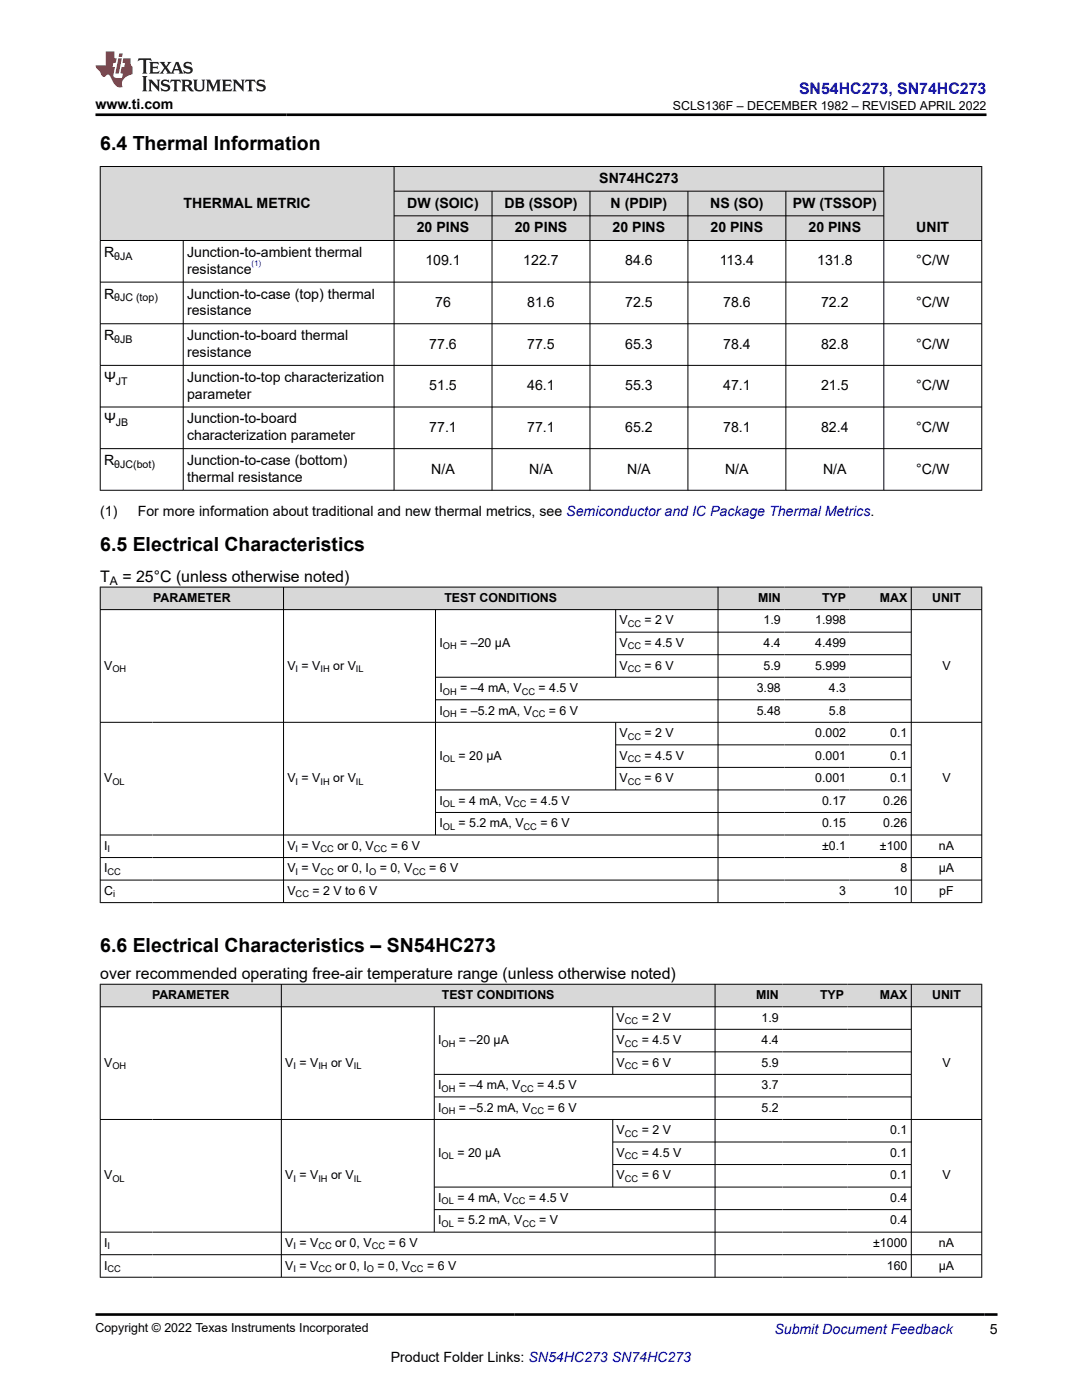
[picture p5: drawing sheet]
<svg xmlns="http://www.w3.org/2000/svg" width="216mm" height="279mm" viewBox="0 0 216 279" stroke-linecap="round" stroke-linejoin="round" font-family="sans-serif">
<defs><g id="words">
<g font-size="3.9">
<text x="20" y="29.9">6.4 Thermal Information</text>
<text x="20" y="110">6.5 Electrical Characteristics</text>
<text x="20" y="189.9">6.6 Electrical Characteristics – SN54HC273</text>
</g>
<text font-size="3.2" fill="#00f" x="159.4" y="18.7">SN54HC273, SN74HC273</text>
<g font-size="3.2">
<text x="20" y="116.1">T</text>
<text x="24.4" y="116.1">= 25°C (unless otherwise noted)</text>
<text x="20" y="195.4">over recommended operating free-air temperature range (unless otherwise noted)</text>
</g>
<g font-size="2.8">
<text x="19" y="21.8">www.ti.com</text>
<text x="36.6" y="41.4">THERMAL METRIC</text>
<text x="81.3" y="41.4">DW (SOIC)</text>
<text x="100.7" y="41.4">DB (SSOP)</text>
<text x="119.6" y="36.5">SN74HC273</text>
<text x="121.9" y="41.4">N (PDIP)</text>
<text x="141.7" y="41.4">NS (SO)</text>
<text x="158.2" y="41.4">PW (TSSOP)</text>
<text x="83.2" y="46.3">20 PINS</text>
<text x="102.7" y="46.3">20 PINS</text>
<text x="122.2" y="46.3">20 PINS</text>
<text x="141.8" y="46.3">20 PINS</text>
<text x="161.3" y="46.3">20 PINS</text>
<text x="182.8" y="46.3">UNIT</text>
<text x="20.8" y="51.3">R</text>
<text x="37.3" y="51.3">Junction-to-ambient thermal</text>
<text x="84.9" y="53">109.1</text>
<text x="104.4" y="53">122.7</text>
<text x="124.7" y="53">84.6</text>
<text x="143.6" y="53">113.4</text>
<text x="163.1" y="53">131.8</text>
<text x="182.8" y="53">°C/W</text>
<text x="20.8" y="59.6">R</text>
<text x="37.3" y="54.7">resistance</text>
<text x="37.3" y="59.6">Junction-to-case (top) thermal</text>
<text x="37.3" y="63">resistance</text>
<text x="86.8" y="61.3">76</text>
<text x="105.2" y="61.3">81.6</text>
<text x="124.7" y="61.3">72.5</text>
<text x="144.3" y="61.3">78.6</text>
<text x="163.8" y="61.3">72.2</text>
<text x="182.8" y="61.3">°C/W</text>
<text x="20.8" y="67.9">R</text>
<text x="37.3" y="67.9">Junction-to-board thermal</text>
<text x="37.3" y="71.3">resistance</text>
<text x="85.7" y="69.6">77.6</text>
<text x="105.2" y="69.6">77.5</text>
<text x="124.7" y="69.6">65.3</text>
<text x="144.3" y="69.6">78.4</text>
<text x="163.8" y="69.6">82.8</text>
<text x="182.8" y="69.6">°C/W</text>
<text x="20.8" y="76.2">Ψ</text>
<text x="37.3" y="76.2">Junction-to-top characterization</text>
<text x="85.7" y="77.9">51.5</text>
<text x="105.2" y="77.9">46.1</text>
<text x="124.7" y="77.9">55.3</text>
<text x="144.3" y="77.9">47.1</text>
<text x="163.8" y="77.9">21.5</text>
<text x="182.8" y="77.9">°C/W</text>
<text x="37.3" y="79.6">parameter</text>
<text x="20.8" y="84.5">Ψ</text>
<text x="37.3" y="84.5">Junction-to-board</text>
<text x="37.3" y="87.9">characterization parameter</text>
<text x="85.7" y="86.2">77.1</text>
<text x="105.2" y="86.2">77.1</text>
<text x="124.7" y="86.2">65.2</text>
<text x="144.3" y="86.2">78.1</text>
<text x="163.8" y="86.2">82.4</text>
<text x="182.8" y="86.2">°C/W</text>
<text x="20.8" y="92.8">R</text>
<text x="37.3" y="92.8">Junction-to-case (bottom)</text>
<text x="86.1" y="94.5">N/A</text>
<text x="105.6" y="94.5">N/A</text>
<text x="125.1" y="94.5">N/A</text>
<text x="144.7" y="94.5">N/A</text>
<text x="164.2" y="94.5">N/A</text>
<text x="182.8" y="94.5">°C/W</text>
<text x="37.3" y="96.2">thermal resistance</text>
<text x="20" y="103">(1)</text>
<text x="27.5" y="103">For more information about traditional and new thermal metrics, see Semiconductor and IC Package Thermal Metrics.</text>
<text x="197.5" y="266.1">5</text>
<text x="78" y="271.7">Product Folder Links: SN54HC273 SN74HC273</text>
</g>
<text font-size="2.8" fill="#00f" x="154.5" y="266.2">Submit Document Feedback</text>
<g font-size="2.5">
<text x="134.3" y="21.9">SCLS136F – DECEMBER 1982 – REVISED APRIL 2022</text>
<text x="30.6" y="120.1">PARAMETER</text>
<text x="88.7" y="120.1">TEST CONDITIONS</text>
<text x="123.6" y="124.6">V</text>
<text x="128.6" y="124.6">= 2 V</text>
<text x="151.3" y="120.1">MIN</text>
<text x="152.4" y="124.6">1.9</text>
<text x="162.7" y="124.6">1.998</text>
<text x="164" y="120.1">TYP</text>
<text x="175.6" y="120.1">MAX</text>
<text x="186" y="120.1">UNIT</text>
<text x="87.7" y="129.1">I</text>
<text x="91.8" y="129.1">= –20 µA</text>
<text x="123.6" y="129.1">V</text>
<text x="128.6" y="129.1">= 4.5 V</text>
<text x="152.4" y="129.1">4.4</text>
<text x="162.7" y="129.1">4.499</text>
<text x="20.8" y="133.6">V</text>
<text x="57.3" y="133.6">V = V</text>
<text x="66.5" y="133.6">or V</text>
<text x="123.6" y="133.6">V</text>
<text x="128.6" y="133.6">= 6 V</text>
<text x="152.4" y="133.6">5.9</text>
<text x="162.7" y="133.6">5.999</text>
<text x="188" y="133.6">V</text>
<text x="87.7" y="138.1">I</text>
<text x="87.7" y="142.6">I</text>
<text x="91.8" y="138.1">= –4 mA, V</text>
<text x="91.8" y="142.6">= –5.2 mA, V</text>
<text x="107.5" y="138.1">= 4.5 V</text>
<text x="109.5" y="142.6">= 6 V</text>
<text x="151" y="138.1">3.98</text>
<text x="151" y="142.6">5.48</text>
<text x="165.4" y="138.1">4.3</text>
<text x="165.4" y="142.6">5.8</text>
<text x="123.6" y="147.1">V</text>
<text x="128.6" y="147.1">= 2 V</text>
<text x="162.7" y="147.1">0.002</text>
<text x="177.6" y="147.1">0.1</text>
<text x="87.7" y="151.6">I</text>
<text x="91.5" y="151.6">= 20 µA</text>
<text x="123.6" y="151.6">V</text>
<text x="128.6" y="151.6">= 4.5 V</text>
<text x="162.7" y="151.6">0.001</text>
<text x="177.6" y="151.6">0.1</text>
<text x="20.8" y="156.1">V</text>
<text x="57.3" y="156.1">V = V</text>
<text x="66.5" y="156.1">or V</text>
<text x="87.7" y="160.6">I</text>
<text x="91.5" y="160.6">= 4 mA, V</text>
<text x="105.8" y="160.6">= 4.5 V</text>
<text x="123.6" y="156.1">V</text>
<text x="128.6" y="156.1">= 6 V</text>
<text x="162.7" y="156.1">0.001</text>
<text x="164" y="160.6">0.17</text>
<text x="176.3" y="160.6">0.26</text>
<text x="177.6" y="156.1">0.1</text>
<text x="188" y="156.1">V</text>
<text x="87.7" y="165.1">I</text>
<text x="91.5" y="165.1">= 5.2 mA, V</text>
<text x="107.8" y="165.1">= 6 V</text>
<text x="164" y="165.1">0.15</text>
<text x="176.3" y="165.1">0.26</text>
<text x="20.8" y="169.6">I</text>
<text x="57.3" y="169.6">V = V</text>
<text x="67.3" y="169.6">or 0, V</text>
<text x="78" y="169.6">= 6 V</text>
<text x="164" y="169.6">±0.1</text>
<text x="175.6" y="169.6">±100</text>
<text x="187.4" y="169.6">nA</text>
<text x="20.8" y="174.1">I</text>
<text x="20.8" y="178.6">C</text>
<text x="57.3" y="174.1">V = V</text>
<text x="57.3" y="178.6">V</text>
<text x="62.4" y="178.6">= 2 V to 6 V</text>
<text x="67.3" y="174.1">or 0, I</text>
<text x="75.8" y="174.1">= 0, V</text>
<text x="85.6" y="174.1">= 6 V</text>
<text x="167.5" y="178.6">3</text>
<text x="178.3" y="178.6">10</text>
<text x="179.7" y="174.1">8</text>
<text x="187.3" y="174.1">µA</text>
<text x="187.4" y="178.6">pF</text>
<text x="30.3" y="199.4">PARAMETER</text>
<text x="88.2" y="199.4">TEST CONDITIONS</text>
<text x="123" y="203.9">V</text>
<text x="128" y="203.9">= 2 V</text>
<text x="150.9" y="199.4">MIN</text>
<text x="152" y="203.9">1.9</text>
<text x="163.6" y="199.4">TYP</text>
<text x="175.6" y="199.4">MAX</text>
<text x="186" y="199.4">UNIT</text>
<text x="87.4" y="208.4">I</text>
<text x="91.6" y="208.4">= –20 µA</text>
<text x="123" y="208.4">V</text>
<text x="128" y="208.4">= 4.5 V</text>
<text x="152" y="208.4">4.4</text>
<text x="20.8" y="212.9">V</text>
<text x="56.9" y="212.9">V = V</text>
<text x="66.1" y="212.9">or V</text>
<text x="123" y="212.9">V</text>
<text x="128" y="212.9">= 6 V</text>
<text x="152" y="212.9">5.9</text>
<text x="188" y="212.9">V</text>
<text x="87.4" y="217.4">I</text>
<text x="87.4" y="221.9">I</text>
<text x="91.6" y="217.4">= –4 mA, V</text>
<text x="91.6" y="221.9">= –5.2 mA, V</text>
<text x="107.2" y="217.4">= 4.5 V</text>
<text x="109.3" y="221.9">= 6 V</text>
<text x="152" y="217.4">3.7</text>
<text x="152" y="221.9">5.2</text>
<text x="123" y="226.4">V</text>
<text x="128" y="226.4">= 2 V</text>
<text x="177.6" y="226.4">0.1</text>
<text x="87.4" y="230.9">I</text>
<text x="91.3" y="230.9">= 20 µA</text>
<text x="123" y="230.9">V</text>
<text x="128" y="230.9">= 4.5 V</text>
<text x="177.6" y="230.9">0.1</text>
<text x="20.8" y="235.4">V</text>
<text x="56.9" y="235.4">V = V</text>
<text x="66.1" y="235.4">or V</text>
<text x="87.4" y="239.9">I</text>
<text x="91.3" y="239.9">= 4 mA, V</text>
<text x="105.5" y="239.9">= 4.5 V</text>
<text x="123" y="235.4">V</text>
<text x="128" y="235.4">= 6 V</text>
<text x="177.6" y="235.4">0.1</text>
<text x="177.6" y="239.9">0.4</text>
<text x="188" y="235.4">V</text>
<text x="87.4" y="244.4">I</text>
<text x="91.3" y="244.4">= 5.2 mA, V</text>
<text x="107.6" y="244.4">= V</text>
<text x="177.6" y="244.4">0.4</text>
<text x="20.8" y="248.9">I</text>
<text x="56.9" y="248.9">V = V</text>
<text x="66.9" y="248.9">or 0, V</text>
<text x="77.5" y="248.9">= 6 V</text>
<text x="174.2" y="248.9">±1000</text>
<text x="187.4" y="248.9">nA</text>
<text x="20.8" y="253.4">I</text>
<text x="56.9" y="253.4">V = V</text>
<text x="66.9" y="253.4">or 0, I</text>
<text x="75.3" y="253.4">= 0, V</text>
<text x="85.2" y="253.4">= 6 V</text>
<text x="177" y="253.4">160</text>
<text x="187.3" y="253.4">µA</text>
<text x="19" y="265.9">Copyright © 2022 Texas Instruments Incorporated</text>
</g>
<text font-size="2.4" x="21.9" y="116.7">A</text>
<g font-size="2.1">
<text x="22.8" y="51.8">θJA</text>
<text x="22.8" y="60.1">θJC (top)</text>
<text x="22.8" y="68.4">θJB</text>
<text x="23.1" y="76.8">JT</text>
<text x="23.1" y="85.1">JB</text>
<text x="22.8" y="93.4">θJC(bot)</text>
</g>
<g font-size="1.9">
<text x="125.3" y="125.1">CC</text>
<text x="88.4" y="129.6">OH</text>
<text x="125.3" y="129.6">CC</text>
<text x="22.4" y="134.1">OH</text>
<text x="59" y="134.1">I</text>
<text x="64" y="134.1">IH</text>
<text x="71" y="134.1">IL</text>
<text x="125.3" y="134.1">CC</text>
<text x="88.4" y="138.6">OH</text>
<text x="88.4" y="143.1">OH</text>
<text x="104.1" y="138.6">CC</text>
<text x="106.2" y="143.1">CC</text>
<text x="125.3" y="147.6">CC</text>
<text x="88.4" y="152.1">OL</text>
<text x="125.3" y="152.1">CC</text>
<text x="22.4" y="156.6">OL</text>
<text x="59" y="156.6">I</text>
<text x="64" y="156.6">IH</text>
<text x="71" y="156.6">IL</text>
<text x="88.4" y="161.1">OL</text>
<text x="102.4" y="161.1">CC</text>
<text x="125.3" y="156.6">CC</text>
<text x="88.4" y="165.6">OL</text>
<text x="104.5" y="165.6">CC</text>
<text x="21.5" y="170.1">I</text>
<text x="59" y="170.1">I</text>
<text x="64" y="170.1">CC</text>
<text x="74.6" y="170.1">CC</text>
<text x="21.5" y="174.6">CC</text>
<text x="22.6" y="179.1">i</text>
<text x="59" y="174.6">I</text>
<text x="59" y="179.1">CC</text>
<text x="64" y="174.6">CC</text>
<text x="73.6" y="174.6">O</text>
<text x="82.3" y="174.6">CC</text>
<text x="88.1" y="208.9">OH</text>
<text x="124.7" y="204.4">CC</text>
<text x="124.7" y="208.9">CC</text>
<text x="22.4" y="213.4">OH</text>
<text x="58.6" y="213.4">I</text>
<text x="63.5" y="213.4">IH</text>
<text x="70.6" y="213.4">IL</text>
<text x="124.7" y="213.4">CC</text>
<text x="88.1" y="217.9">OH</text>
<text x="103.9" y="217.9">CC</text>
<text x="88.1" y="222.4">OH</text>
<text x="105.9" y="222.4">CC</text>
<text x="124.7" y="226.9">CC</text>
<text x="88.1" y="231.4">OL</text>
<text x="124.7" y="231.4">CC</text>
<text x="22.4" y="235.9">OL</text>
<text x="58.6" y="235.9">I</text>
<text x="63.5" y="235.9">IH</text>
<text x="70.6" y="235.9">IL</text>
<text x="124.7" y="235.9">CC</text>
<text x="88.1" y="240.4">OL</text>
<text x="88.1" y="244.9">OL</text>
<text x="102.2" y="240.4">CC</text>
<text x="104.2" y="244.9">CC</text>
<text x="21.5" y="249.4">I</text>
<text x="58.6" y="249.4">I</text>
<text x="63.5" y="249.4">CC</text>
<text x="74.2" y="249.4">CC</text>
<text x="21.5" y="253.9">CC</text>
<text x="58.6" y="253.9">I</text>
<text x="63.5" y="253.9">CC</text>
<text x="73.2" y="253.9">O</text>
<text x="81.9" y="253.9">CC</text>
</g>
<text font-size="1.6" fill="#00f" x="50.2" y="53">(1)</text>
</g></defs>
<g fill="#d8d8d8">
<path d="M20 33.2h175.9v5h-175.9z" fill-rule="evenodd"/>
<path d="M20.1 33.3h58.5v14.6h-58.5z" fill-rule="evenodd"/>
<path d="M78.7 33.3h97.6v4.8h-97.6z" fill-rule="evenodd"/>
<path d="M176.4 33.3h19.4v14.6h-19.4z" fill-rule="evenodd"/>
<path d="M78.7 38.2h19.4v4.8h-19.4z" fill-rule="evenodd"/>
<path d="M98.2 38.2h19.5v4.8h-19.5z" fill-rule="evenodd"/>
<path d="M117.8 38.2h19.4v4.8h-19.4z" fill-rule="evenodd"/>
<path d="M137.3 38.2h19.4v4.8h-19.4z" fill-rule="evenodd"/>
<path d="M156.9 38.2h19.4v4.8h-19.4z" fill-rule="evenodd"/>
<path d="M78.7 43.1h19.4v4.8h-19.4z" fill-rule="evenodd"/>
<path d="M98.2 43.1h19.5v4.8h-19.5z" fill-rule="evenodd"/>
<path d="M117.8 43.1h19.4v4.8h-19.4z" fill-rule="evenodd"/>
<path d="M137.3 43.1h19.4v4.8h-19.4z" fill-rule="evenodd"/>
<path d="M156.9 43.1h19.4v4.8h-19.4z" fill-rule="evenodd"/>
</g>
<g fill="none" stroke="#000" stroke-width=".2">
<path d="M19.9 33.2h176.1M20 33.2v64.7M78.6 33.2v64.7M78.6 38.2h97.8M98.2 38.2v59.7M117.7 38.2v59.7M137.3 38.2v59.7M156.8 38.2v59.7M176.4 33.2v64.7M195.9 33.2v64.7M19.9 48h176.1M19.9 56.3h176.1"/>
<path d="M36.6 48v49.9M78.6 43.1h97.8M19.9 64.6h176.1M19.9 72.9h176.1M19.9 81.2h176.1M19.9 89.5h176.1M19.9 97.8h176.1"/>
</g>
<g fill="#d8d8d8">
<path d="M20 117.2h175.9v4.5h-175.9z" fill-rule="evenodd"/>
<path d="M20.1 117.2h36.4v4.4h-36.4z" fill-rule="evenodd"/>
<path d="M56.6 117.2h86.6v4.4h-86.6z" fill-rule="evenodd"/>
<path d="M143.3 117.2h13.2v4.4h-13.2z" fill-rule="evenodd"/>
<path d="M156.5 117.2h13v4.4h-13z" fill-rule="evenodd"/>
<path d="M169.5 117.2h12.3v4.4h-12.3z" fill-rule="evenodd"/>
<path d="M181.9 117.2h13.9v4.4h-13.9z" fill-rule="evenodd"/>
</g>
<g fill="none" stroke="#000" stroke-width=".2">
<path d="M19.9 117.2h176.1M20 117.1v63.1M56.6 117.1v63.1M143.3 117.1v63.1M181.8 117.1v63.1M195.9 117.1v63.1M19.9 121.7h176.1M86.9 121.7v45M86.9 135.2h95M86.9 139.7h95M122.9 121.7v13.5M122.9 126.2h59"/>
<path d="M122.9 130.7h59M19.9 144.2h176.1M86.9 157.6h95M122.9 144.2v13.5M122.9 148.7h59M122.9 153.1h59M19.9 166.6h176.1M19.9 171.1h176.1M19.9 175.6h176.1M86.9 162.1h95M19.9 180.1h176.1"/>
</g>
<g fill="#d8d8d8">
<path d="M20 196.4h175.9v4.5h-175.9z" fill-rule="evenodd"/>
<path d="M20.1 196.5h36v4.4h-36z" fill-rule="evenodd"/>
<path d="M56.2 196.5h86.4v4.4h-86.4z" fill-rule="evenodd"/>
<path d="M142.7 196.5h13.4v4.4h-13.4z" fill-rule="evenodd"/>
<path d="M156.1 196.5h13v4.4h-13z" fill-rule="evenodd"/>
<path d="M169.1 196.5h12.7v4.4h-12.7z" fill-rule="evenodd"/>
<path d="M181.9 196.5h13.9v4.4h-13.9z" fill-rule="evenodd"/>
</g>
<g fill="none" stroke="#000" stroke-width=".2">
<path d="M19.9 196.4h176.1M20 196.4v58.6M56.1 196.4v58.6M142.7 196.4v58.6M181.8 196.4v58.6M195.9 196.4v58.6M19.9 200.9h176.1M86.7 200.9v45.1M86.7 214.4h95.2M86.7 218.9h95.2M122.3 200.9v13.6M122.3 205.4h59.6"/>
<path d="M122.3 209.9h59.6M19.9 223.4h176.1M86.7 236.9h95.2M122.3 223.4v13.6M122.3 227.9h59.6M122.3 232.4h59.6M19.9 245.9h176.1M19.9 250.4h176.1M19.9 254.9h176.1M86.7 241.4h95.2"/>
</g>
<path d="M27.7 11.6l-.2 .6 .5-.2h.6v.1v2.2l-.2 .4h1l-.2-.4v-2.2v-.1h.5l.5 .2-.1-.6zM29.8 12.4l.2 .3v1.6l-.2 .4h1.9l.1-.6a1.08 1.08 0 0 1-1.3 .2v-.7h.6l.4 .2v-.7l-.4 .2h-.6v-.5l.2-.2a1 1 0 0 1 1 .3l-.1-.5zM31.8 12.4l1 1.1-1 1.2h.9l-.2-.2 .4-.8 .5 .8-.2 .2h1.6l-.2-.2 .1-.5h1l.1 .5-.1 .2h.9l-.2-.4-.8-1.9h-.5l-1 2.1-.8-1.1 .9-1h-.8l.2 .2-.5 .6-.3-.6 .1-.2zM35.2 12.8l.4 1h-.8zM36.8 12.5a.65 .65 0 0 0-.2 .7 .65 .65 0 0 0 .6 .5l.7 .1 .1 .3a.79 .79 0 0 1-.7 .4 .79 .79 0 0 1-.7-.5l.1 .7 .2-.1a.93 .93 0 0 0 1.1 0 .93 .93 0 0 0 .4-.9 1.46 1.46 0 0 0-1.2-.6l-.1-.3a1.09 1.09 0 0 1 1.2 .2l-.2-.6-.1 .1-.6-.2zM28.4 15.2l.2 .4v2.2l-.2 .4h1l-.2-.4v-2.2l.2-.4zM29.6 15.9l.2 .4v1.5l-.2 .4h.8l-.3-.4v-1.3l1.7 1.8v-2l.2-.4h-.8l.2 .2 .1 1.1-1.2-1.3zM32.3 16a.65 .65 0 0 0-.2 .8 .65 .65 0 0 0 .7 .4l.6 .2 .1 .2a.79 .79 0 0 1-.7 .4 .79 .79 0 0 1-.7-.5l.1 .7 .2-.1a.93 .93 0 0 0 1.1 .1 .93 .93 0 0 0 .4-1 1.46 1.46 0 0 0-1.2-.5l-.1-.4a1.09 1.09 0 0 1 1.2 .2l-.2-.6-.1 .1-.6-.1zM34.1 15.9l-.1 .6a.63 .63 0 0 1 .7-.3l.1 1.6-.3 .4h1l-.2-.4v-1.6a.66 .66 0 0 1 .8 .3l-.1-.6zM36.2 15.9l.2 .4v1.5l-.2 .4h.9l-.2-.2v-.7h.5l.1 .2a.79 .79 0 0 0 1.2 .6l-1-.9a.61 .61 0 0 0 .6-.6 .61 .61 0 0 0-.5-.7zM36.9 16.2h.2a.47 .47 0 0 1 .5 .1 .47 .47 0 0 1 .1 .5l-.2 .1-.6 .1zM38.5 15.9l.2 .2a2.27 2.27 0 0 0 .4 2 1.04 1.04 0 0 0 1.7-.7v-1.3l.2-.2h-.8l.2 .4v1.1a.6 .6 0 0 1-.6 .6 .6 .6 0 0 1-.6-.6v-1.1l.3-.4zM41.1 15.9l.2 .4v1.5l-.2 .4h.7l-.2-.4v-1.4l.9 1.9 .8-1.9v1.4l-.2 .4h1l-.3-.4v-1.5l.3-.4h-.8l-.7 1.5-.7-1.5zM44.3 15.9l.2 .4v1.5l-.2 .4h1.9l.1-.6a1.09 1.09 0 0 1-1.3 .2v-.7h.6l.4 .2v-.6l-.4 .2h-.6v-.6l.2-.1a1.01 1.01 0 0 1 1 .3l-.1-.6zM46.4 15.9l.3 .4v1.5l-.3 .4h.8l-.2-.4v-1.3l1.6 1.8v-2l.2-.4h-.7l.2 .2v1.1l-1.2-1.3zM49 15.9l-.1 .6a.63 .63 0 0 1 .8-.3v1.6l-.3 .4h1l-.2-.4v-1.6a.66 .66 0 0 1 .8 .3l-.1-.6zM51.4 16a.65 .65 0 0 0-.2 .8 .65 .65 0 0 0 .6 .4l.6 .2 .2 .2a.79 .79 0 0 1-.8 .4 .79 .79 0 0 1-.6-.5l.1 .7 .2-.1a.93 .93 0 0 0 1 .1 .93 .93 0 0 0 .5-1 1.46 1.46 0 0 0-1.3-.5l-.1-.4a1.09 1.09 0 0 1 1.3 .2l-.2-.6-.2 .1-.5-.1z" fill="#231f20"/>
<path d="M21.1 10.3v2.7h-2.1l.1 .4 .9 1a.95 .95 0 0 0 .9 .9 .59 .59 0 0 1 .6-.4 .59 .59 0 0 1 .5 .3l.4 .8a1.59 1.59 0 0 0 2.1 1.4 1.61 1.61 0 0 1 1-2.3l1-.3-.1-1.5a1.59 1.59 0 0 1-.4-1.7h-1.4l-.2 .9h.5l-.1 .9h-.5l-.2 .9v.3l.4 .1-.2 .9h-.6a.73 .73 0 0 1-1.1-.7l.3-1.5h-.5l.2-.9h.5l.2-.9h-.5v-1.3zM23.6 11.6l-.6 3.1h.7l.6-3.1zM23.8 10.7l-.1 .6h.7l.1-.6z" fill="#ed1c24"/>
<path d="M19 22.9h177.8M19.1 262.3h179.9" fill="none" stroke="#000" stroke-width=".53"/>
<use href="#words"/>
</svg>
